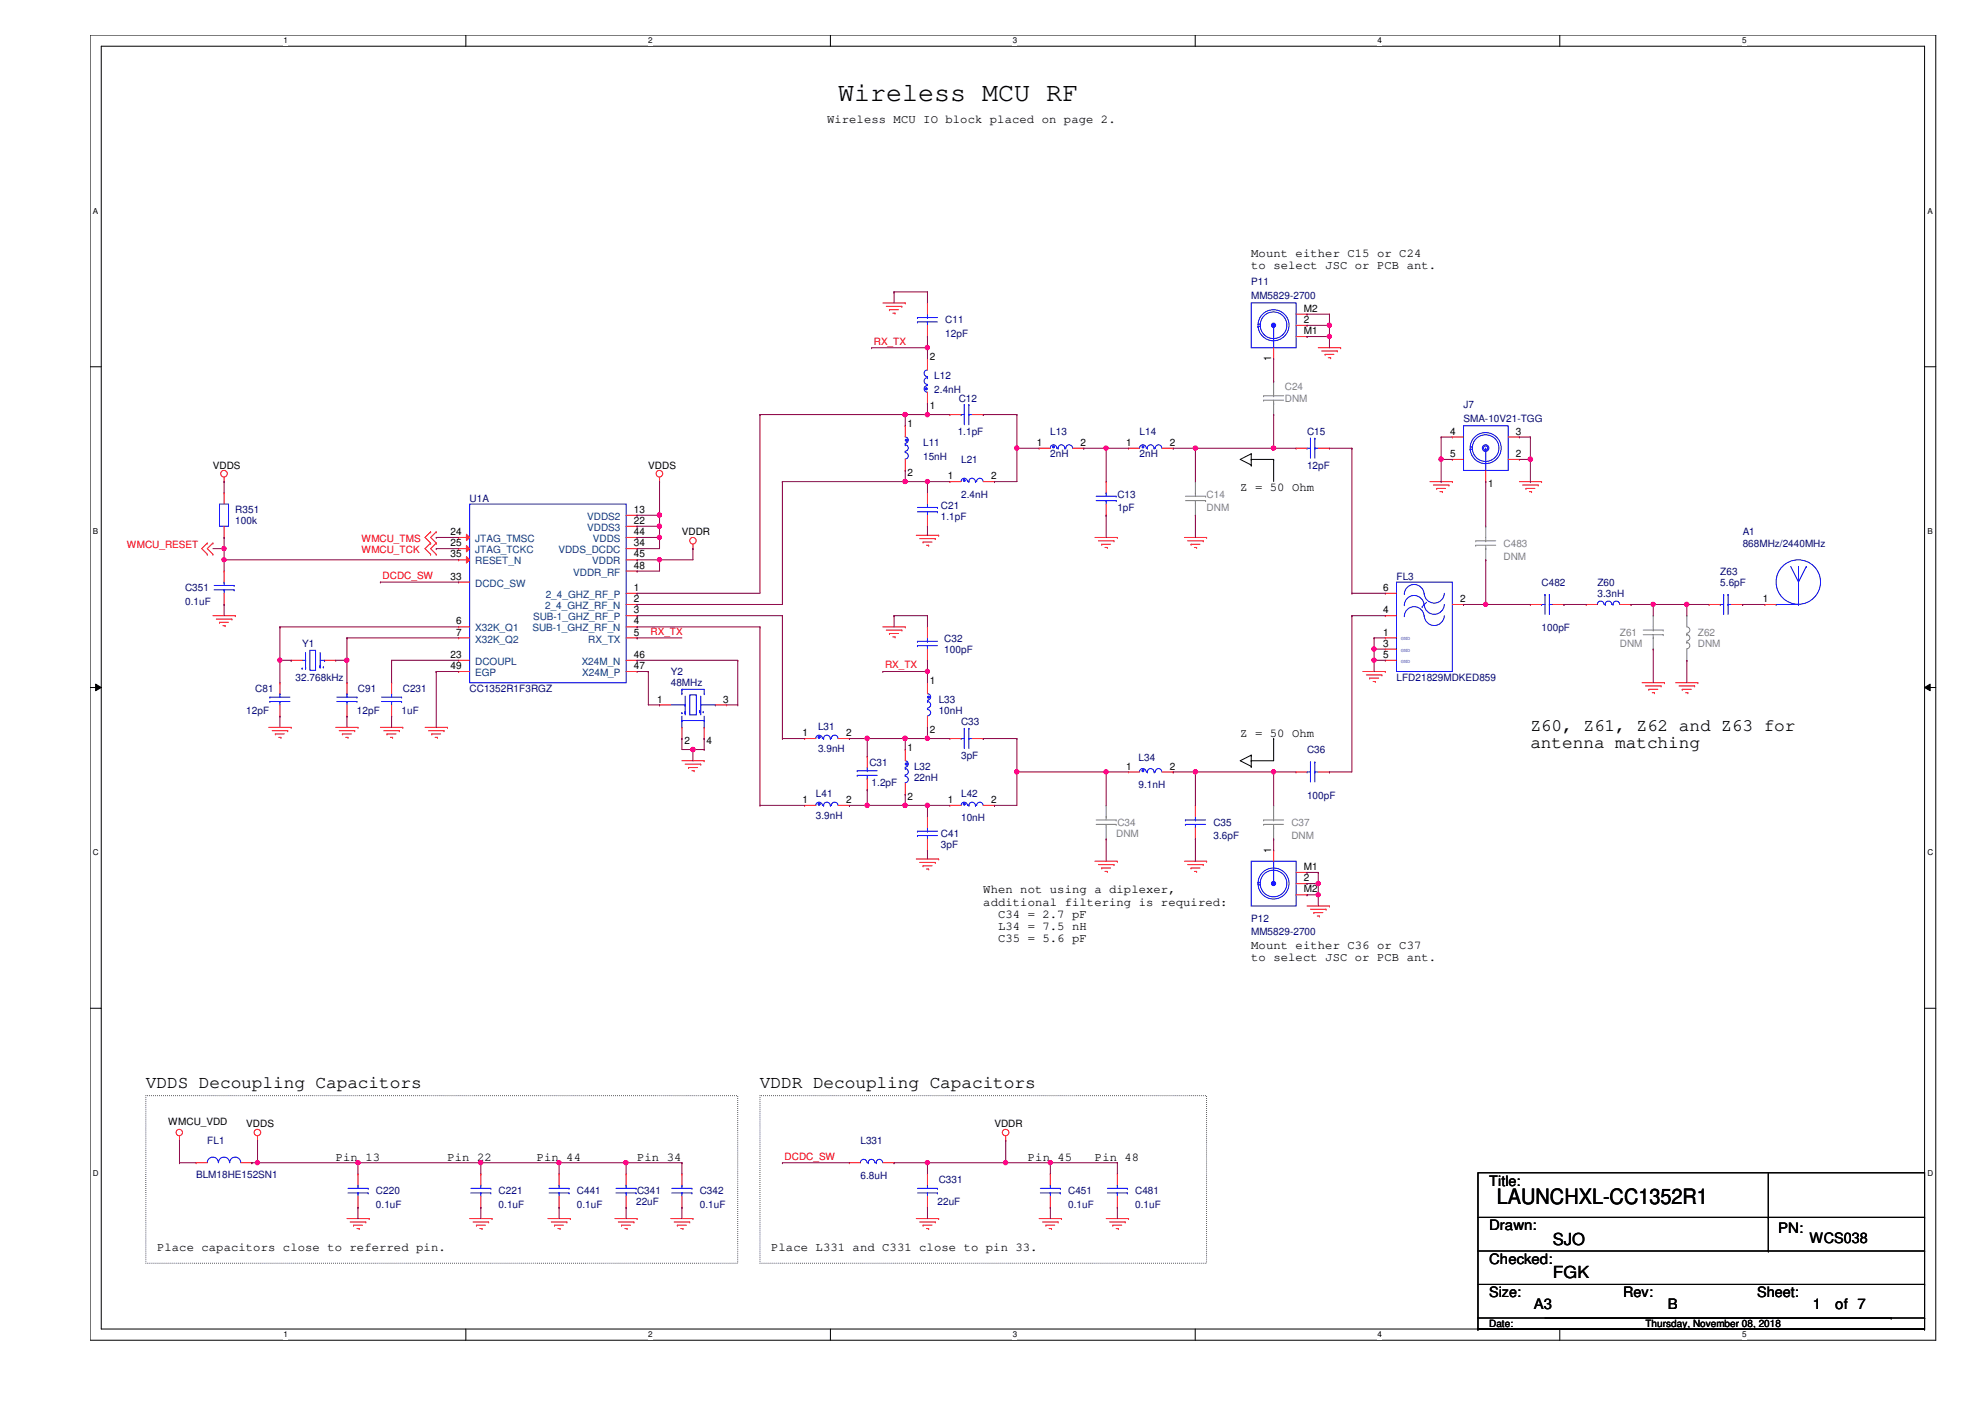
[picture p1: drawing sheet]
<svg xmlns="http://www.w3.org/2000/svg" width="420mm" height="297mm" viewBox="0 0 420 297" stroke-linecap="round" stroke-linejoin="round" font-family="sans-serif">
<defs><g id="words">
<text font-size="5.6" x="177.3" y="21.4">Wireless MCU RF</text>
<text font-size="4.5" x="316.7" y="254.8">LAUNCHXL-CC1352R1</text>
<g font-size="3.8">
<text x="323.8" y="154.6">Z60, Z61, Z62 and Z63 for</text>
<text x="323.8" y="158.3">antenna matching</text>
<text x="30.9" y="230.2">VDDS Decoupling Capacitors</text>
<text x="160.8" y="230.2">VDDR Decoupling Capacitors</text>
</g>
<g font-size="3.5">
<text x="328.5" y="263.3">SJO</text>
<text x="328.5" y="270.4">FGK</text>
</g>
<g font-size="3">
<text x="315" y="250.9">Title:</text>
<text x="315" y="260.3">Drawn:</text>
<text x="376.2" y="260.8">PN:</text>
<text x="382.8" y="262.9">WCS038</text>
<text x="315" y="267.4">Checked:</text>
<text x="315" y="274.5">Size:</text>
<text x="343.4" y="274.5">Rev:</text>
<text x="371.7" y="274.5">Sheet:</text>
<text x="324.5" y="276.9">A3</text>
<text x="352.8" y="276.9">B</text>
<text x="383.5" y="276.9">1</text>
<text x="388.3" y="276.9">of 7</text>
</g>
<g font-size="2.6">
<text x="175" y="26">Wireless MCU IO block placed on page 2.</text>
<text x="264.7" y="54.4">Mount either C15 or C24</text>
<text x="264.7" y="56.9">to select JSC or PCB ant.</text>
<text x="262.4" y="104">Z = 50 Ohm</text>
<text x="262.4" y="156">Z = 50 Ohm</text>
<text x="208" y="189">When not using a diplexer,</text>
<text x="208" y="191.6">additional filtering is required:</text>
<text x="211.2" y="194.2">C34 = 2.7 pF</text>
<text x="211.2" y="196.8">L34 = 7.5 nH</text>
<text x="211.2" y="199.3">C35 = 5.6 pF</text>
<text x="264.7" y="200.8">Mount either C36 or C37</text>
<text x="264.7" y="203.4">to select JSC or PCB ant.</text>
<text x="71" y="245.7">Pin 13</text>
<text x="94.7" y="245.7">Pin 22</text>
<text x="113.5" y="245.7">Pin 44</text>
<text x="134.8" y="245.7">Pin 34</text>
<text x="217.5" y="245.7">Pin 45</text>
<text x="231.6" y="245.7">Pin 48</text>
<text x="33.2" y="264.6">Place capacitors close to referred pin.</text>
<text x="163.2" y="264.6">Place L331 and C331 close to pin 33.</text>
</g>
<g font-size="2.1" fill="#000080">
<text x="264.7" y="60.4">P11</text>
<text x="264.7" y="63.2">MM5829-2700</text>
<text x="200" y="68.4">C11</text>
<text x="200" y="71.2">12pF</text>
<text x="197.7" y="80.2">L12</text>
<text x="197.7" y="83.1">2.4nH</text>
<text x="202.8" y="85">C12</text>
<text x="309.6" y="86.4">J7</text>
<text x="309.6" y="89.2">SMA-10V21-TGG</text>
<text x="195.3" y="94.4">L11</text>
<text x="202.6" y="92">1.1pF</text>
<text x="222.2" y="92">L13</text>
<text x="241.1" y="92">L14</text>
<text x="276.5" y="92">C15</text>
<text x="195.3" y="97.2">15nH</text>
<text x="203.3" y="98">L21</text>
<text x="222.2" y="96.8">2nH</text>
<text x="241.1" y="96.8">2nH</text>
<text x="276.5" y="99.1">12pF</text>
<text x="99.4" y="106.2">U1A</text>
<text x="199.1" y="107.6">C21</text>
<text x="203.3" y="105.3">2.4nH</text>
<text x="236.4" y="105.3">C13</text>
<text x="49.8" y="108.6">R351</text>
<text x="49.8" y="111">100k</text>
<text x="199.1" y="110">1.1pF</text>
<text x="236.4" y="108.1">1pF</text>
<text x="368.7" y="113.3">A1</text>
<text x="368.7" y="115.7">868MHz/2440MHz</text>
<text x="39.2" y="125.1">C351</text>
<text x="295.4" y="122.8">FL3</text>
<text x="326.1" y="124">C482</text>
<text x="337.9" y="124">Z60</text>
<text x="363.9" y="121.6">Z63</text>
<text x="363.9" y="124">5.6pF</text>
<text x="39.2" y="127.9">0.1uF</text>
<text x="337.9" y="126.3">3.3nH</text>
<text x="63.9" y="136.9">Y1</text>
<text x="199.8" y="135.8">C32</text>
<text x="326.1" y="133.6">100pF</text>
<text x="141.9" y="142.8">Y2</text>
<text x="199.8" y="138.1">100pF</text>
<text x="54" y="146.4">C81</text>
<text x="62.5" y="144">32.768kHz</text>
<text x="75.7" y="146.4">C91</text>
<text x="85.2" y="146.4">C231</text>
<text x="99.4" y="146.4">CC1352R1F3RGZ</text>
<text x="141.9" y="145.2">48MHz</text>
<text x="198.6" y="148.7">L33</text>
<text x="295.4" y="144">LFD21829MDKED859</text>
<text x="52.1" y="151.1">12pF</text>
<text x="75.5" y="151.1">12pF</text>
<text x="85" y="151.1">1uF</text>
<text x="173.1" y="154.4">L31</text>
<text x="198.6" y="151.1">10nH</text>
<text x="203.3" y="153.5">C33</text>
<text x="173.1" y="159.1">3.9nH</text>
<text x="183.9" y="162">C31</text>
<text x="203.3" y="160.5">3pF</text>
<text x="240.9" y="161">L34</text>
<text x="276.5" y="159.4">C36</text>
<text x="184.4" y="166.2">1.2pF</text>
<text x="193.4" y="162.9">L32</text>
<text x="193.4" y="165.3">22nH</text>
<text x="240.9" y="166.7">9.1nH</text>
<text x="172.6" y="168.6">L41</text>
<text x="172.6" y="173.3">3.9nH</text>
<text x="203.3" y="168.6">L42</text>
<text x="203.3" y="173.8">10nH</text>
<text x="276.5" y="169">100pF</text>
<text x="199.1" y="177.1">C41</text>
<text x="199.1" y="179.5">3pF</text>
<text x="256.7" y="174.7">C35</text>
<text x="256.7" y="177.5">3.6pF</text>
<text x="264.7" y="195">P12</text>
<text x="264.7" y="197.9">MM5829-2700</text>
<text x="43.9" y="242.1">FL1</text>
<text x="182" y="242.1">L331</text>
<text x="41.5" y="249.1">BLM18HE152SN1</text>
<text x="182" y="249.3">6.8uH</text>
<text x="198.6" y="250.3">C331</text>
<text x="79.5" y="252.7">C220</text>
<text x="79.5" y="255.5">0.1uF</text>
<text x="105.5" y="252.7">C221</text>
<text x="105.5" y="255.5">0.1uF</text>
<text x="122" y="252.7">C441</text>
<text x="122" y="255.5">0.1uF</text>
<text x="134.6" y="255">22uF</text>
<text x="134.8" y="252.7">C341</text>
<text x="148" y="252.7">C342</text>
<text x="148" y="255.5">0.1uF</text>
<text x="198.3" y="255">22uF</text>
<text x="226" y="252.7">C451</text>
<text x="226" y="255.5">0.1uF</text>
<text x="240.2" y="252.7">C481</text>
<text x="240.2" y="255.5">0.1uF</text>
</g>
<g font-size="2.1">
<text x="275.8" y="66">M2</text>
<text x="275.8" y="68.3">2</text>
<text x="275.8" y="70.7">M1</text>
<text x="196.7" y="76.2">2</text>
<text x="268.9" y="76.4" transform="rotate(-90 268.9 76.4)">1</text>
<text x="196.7" y="86.6">1</text>
<text x="192" y="90.3">1</text>
<text x="219.4" y="94.3">1</text>
<text x="228.6" y="94.3">2</text>
<text x="238.3" y="94.3">1</text>
<text x="247.5" y="94.3">2</text>
<text x="306.8" y="91.9">4</text>
<text x="320.7" y="91.9">3</text>
<text x="45" y="99.1">VDDS</text>
<text x="137.2" y="99.1">VDDS</text>
<text x="192" y="100.8">2</text>
<text x="200.5" y="101.4">1</text>
<text x="209.7" y="101.4">2</text>
<text x="306.8" y="96.7">5</text>
<text x="320.7" y="96.7">2</text>
<text x="314.8" y="103.1">1</text>
<text x="95.3" y="113.2">24</text>
<text x="134.1" y="108.5">13</text>
<text x="134.1" y="110.8">22</text>
<text x="134.1" y="113.2">44</text>
<text x="144.3" y="113.3">VDDR</text>
<text x="95.3" y="115.6">25</text>
<text x="95.3" y="117.9">35</text>
<text x="134.1" y="115.6">34</text>
<text x="134.1" y="117.9">45</text>
<text x="95.3" y="122.6">33</text>
<text x="134.1" y="120.3">48</text>
<text x="134.1" y="125">1</text>
<text x="292.6" y="125">6</text>
<text x="134.1" y="127.4">2</text>
<text x="134.1" y="129.8">3</text>
<text x="292.6" y="129.8">4</text>
<text x="308.9" y="127.4">2</text>
<text x="372.9" y="127.4">1</text>
<text x="96.5" y="132.1">6</text>
<text x="96.5" y="134.5">7</text>
<text x="134.1" y="134.5">5</text>
<text x="134.1" y="132.1">4</text>
<text x="292.6" y="134.5">1</text>
<text x="292.6" y="136.8">3</text>
<text x="95.3" y="139.2">23</text>
<text x="95.3" y="141.6">49</text>
<text x="134.1" y="139.2">46</text>
<text x="134.1" y="141.6">47</text>
<text x="292.6" y="139.2">5</text>
<text x="139.1" y="148.6">1</text>
<text x="153" y="148.6">3</text>
<text x="196.7" y="144.7">1</text>
<text x="169.8" y="155.7">1</text>
<text x="179" y="155.7">2</text>
<text x="196.7" y="155.1">2</text>
<text x="144.8" y="157.5">2</text>
<text x="149.5" y="157.5">4</text>
<text x="192" y="158.8">1</text>
<text x="238.3" y="162.8">1</text>
<text x="247.5" y="162.8">2</text>
<text x="169.8" y="169.9">1</text>
<text x="179" y="169.9">2</text>
<text x="192" y="169.3">2</text>
<text x="200.5" y="169.9">1</text>
<text x="209.7" y="169.9">2</text>
<text x="268.9" y="180.6" transform="rotate(-90 268.9 180.6)">1</text>
<text x="275.8" y="184.1">M1</text>
<text x="275.8" y="186.4">2</text>
<text x="275.8" y="188.8">M2</text>
<text x="35.6" y="238">WMCU_VDD</text>
<text x="52.1" y="238.5">VDDS</text>
<text x="210.4" y="238.5">VDDR</text>
<text x="315" y="280.8">Date:</text>
<text x="348.1" y="280.8">Thursday, November 08, 2018</text>
</g>
<g font-size="2.1" fill="#f00">
<text x="184.9" y="72.9">RX_TX</text>
<text x="26.8" y="115.9">WMCU_RESET</text>
<text x="76.5" y="114.7">WMCU_TMS</text>
<text x="76.5" y="117.1">WMCU_TCK</text>
<text x="80.9" y="122.5">DCDC_SW</text>
<text x="137.6" y="134.3">RX_TX</text>
<text x="187.2" y="141.4">RX_TX</text>
<text x="166" y="245.3">DCDC_SW</text>
</g>
<g font-size="2.1" fill="#808080">
<text x="271.8" y="82.6">C24</text>
<text x="271.8" y="85">DNM</text>
<text x="255.3" y="105.3">C14</text>
<text x="255.3" y="108.1">DNM</text>
<text x="318.1" y="115.7">C483</text>
<text x="318.1" y="118.5">DNM</text>
<text x="342.7" y="134.6">Z61</text>
<text x="342.7" y="136.9">DNM</text>
<text x="359.2" y="134.6">Z62</text>
<text x="359.2" y="136.9">DNM</text>
<text x="236.1" y="177.1">DNM</text>
<text x="236.4" y="174.7">C34</text>
<text x="273.2" y="174.7">C37</text>
<text x="273.2" y="177.5">DNM</text>
</g>
<g font-size="2.1" fill="#004080">
<text x="124.2" y="110">VDDS2</text>
<text x="124.2" y="112.3">VDDS3</text>
<text x="100.5" y="114.7">JTAG_TMSC</text>
<text x="100.5" y="117.1">JTAG_TCKC</text>
<text x="100.5" y="119.4">RESET_N</text>
<text x="118.2" y="117.1">VDDS_DCDC</text>
<text x="125.3" y="119.4">VDDR</text>
<text x="125.4" y="114.7">VDDS</text>
<text x="100.5" y="124.1">DCDC_SW</text>
<text x="121.3" y="121.8">VDDR_RF</text>
<text x="112.8" y="131.2">SUB-1_GHZ_RF_P</text>
<text x="115.3" y="128.9">2_4_GHZ_RF_N</text>
<text x="115.4" y="126.5">2_4_GHZ_RF_P</text>
<text x="100.5" y="133.6">X32K_Q1</text>
<text x="100.5" y="135.9">X32K_Q2</text>
<text x="112.6" y="133.6">SUB-1_GHZ_RF_N</text>
<text x="124.5" y="135.9">RX_TX</text>
<text x="100.5" y="140.7">DCOUPL</text>
<text x="100.5" y="143">EGP</text>
<text x="123.1" y="140.7">X24M_N</text>
<text x="123.2" y="143">X24M_P</text>
</g>
<g font-size="1.7">
<text x="60" y="9.2">1</text>
<text x="137.1" y="9.2">2</text>
<text x="214.2" y="9.2">3</text>
<text x="291.4" y="9.2">4</text>
<text x="368.6" y="9.2">5</text>
<text x="19.6" y="45.2">A</text>
<text x="407.8" y="45.2">A</text>
<text x="19.6" y="113">B</text>
<text x="407.8" y="113">B</text>
<text x="19.6" y="180.9">C</text>
<text x="407.8" y="180.9">C</text>
<text x="19.6" y="248.8">D</text>
<text x="407.8" y="248.8">D</text>
<text x="60" y="283">1</text>
<text x="137.1" y="283">2</text>
<text x="214.2" y="283">3</text>
<text x="291.4" y="283">4</text>
<text x="368.6" y="283">5</text>
</g>
<g font-size="1.1" fill="#00f">
<text x="296.4" y="135.5">GND</text>
<text x="296.4" y="137.8">GND</text>
<text x="296.4" y="140.2">GND</text>
</g>
</g></defs>
<path d="M19.1 7.4h390.4v276.1h-390.4zM21.4 9.8h385.8v271.4h-385.8z" fill="none" stroke="#000" stroke-width=".21"/>
<g fill="#fff">
<path d="M60 7.7h.9v1.9h-.9z"/>
<path d="M60 281.4h.9v1.9h-.9z"/>
</g>
<path d="M98.6 7.4v2.4M98.6 281.2v2.3" fill="none" stroke="#000" stroke-width=".21"/>
<g fill="#fff">
<path d="M137.1 7.7h.9v1.9h-.9z"/>
<path d="M137.1 281.4h.9v1.9h-.9z"/>
</g>
<path d="M175.7 7.4v2.4M175.7 281.2v2.3" fill="none" stroke="#000" stroke-width=".21"/>
<g fill="#fff">
<path d="M214.2 7.7h1v1.9h-1z"/>
<path d="M214.2 281.4h1v1.9h-1z"/>
</g>
<path d="M252.9 7.4v2.4M252.9 281.2v2.3" fill="none" stroke="#000" stroke-width=".21"/>
<g fill="#fff">
<path d="M291.4 7.7h1v1.9h-1z"/>
<path d="M291.4 281.4h1v1.9h-1z"/>
</g>
<path d="M330 7.4v2.4M330 281.2v2.3" fill="none" stroke="#000" stroke-width=".21"/>
<g fill="#fff">
<path d="M368.6 7.7h.9v1.9h-.9z"/>
<path d="M368.6 281.4h.9v1.9h-.9z"/>
<path d="M19.6 43.7h1.2v1.9h-1.2z"/>
<path d="M407.8 43.7h1.1v1.9h-1.1z"/>
<path d="M19.6 111.5h1.2v1.9h-1.2z"/>
<path d="M407.8 111.5h1.1v1.9h-1.1z"/>
</g>
<path d="M19.1 77.6h2.3M407.2 77.6h2.3" fill="none" stroke="#000" stroke-width=".21"/>
<g fill="#fff">
<path d="M19.6 179.4h1.3v1.9h-1.3z"/>
<path d="M407.8 179.4h1.2v1.9h-1.2z"/>
</g>
<path d="M19.1 145.5h2.3M20.2 144.7l1.2 .8-1.2 .6zM407.2 145.5l1.1-.8v1.4zM407.2 145.5h2.3" fill="none" stroke="#000" stroke-width=".21"/>
<path d="M20.2 144.7l1.2 .8-1.2 .6zM407.2 145.5l1.1-.8v1.4z" fill="#000"/>
<g fill="#fff">
<path d="M19.6 247.2h1.3v1.9h-1.3z"/>
<path d="M407.8 247.2h1.2v1.9h-1.2z"/>
</g>
<g fill="none" stroke="#000" stroke-width=".21">
<path d="M264.7 98.4h.1M264.7 96h.1M264.7 97.2h.1M264.7 96v2.4M264.7 96l-2.3 1.2 2.3 1.2M264.7 97.2h4.8M269.5 97.2h.1M269.5 97.2v4.7M264.7 159.8h.1M264.7 159.8l-2.3 1.2 2.3 1.1M264.7 159.8v2.3M269.5 156.3h.1"/>
<path d="M269.5 156.3v4.7h-4.8M264.7 162.1h.1M264.7 161h.1M19.1 213.3h2.3M407.2 213.3h2.3M312.7 248.1h94.5v30.7h-94.5zM312.7 257.6h94.5M374.1 257.6h.1M374.1 248.1v16.6M407.2 257.6h.1M312.7 264.7h94.5M312.7 271.7h94.5"/>
<path d="M312.7 278.8v2.4M326.9 278.8h73.2M374.1 264.7h.1M400.1 278.8h.1M407.2 264.7h.1M407.2 271.7h.1M407.2 278.8h.1M407.2 278.8v2.4M312.7 281.2h.1M312.7 281.2h94.5M407.2 281.2h.1"/>
</g>
<path d="M30.9 231.8h125.2v35.4h-125.2zM160.8 231.8h94.5v35.4h-94.5z" fill="none" stroke="#000" stroke-width=".21" stroke-dasharray="0 .4"/>
<g fill="none" stroke="#f00" stroke-width=".21">
<path d="M186.8 64.1h4.7M187.5 64.8h3.3M188.2 65.5h.1M188.2 65.5h1.9M188.9 66.3h.5M189.4 66.3h.1M190.8 64.8h.1M191.5 64.1h.1M278.9 73.6h4.7M279.6 74.3h3.3M280.3 75h.1M280.3 75h1.9"/>
<path d="M281 75.7h.5M281.5 75.7h.1M282.9 74.3h.1M283.6 73.6h.1M43.9 114.9h.1M43.9 117.3h.1M43.9 114.9l-1.2 1.2 1.2 1.2M45 114.9h.1M45 117.3h.1M45 114.9l-1.1 1.2 1.1 1.2M47.4 101.9h.1M47.4 101v.9"/>
<path d="M91.1 112.5h.1M91.1 114.9h.1M91.1 117.3h.1M91.1 112.5l-1.2 1.2 1.2 1.2M91.1 114.9l-1.2 1.2 1.2 1.2M92.3 112.5h.1M92.3 114.9h.1M92.3 117.3h.1M92.3 112.5l-1.2 1.2 1.2 1.2M92.3 114.9l-1.2 1.2 1.2 1.2M139.5 101.9h.1M139.5 101v.9"/>
<path d="M146.6 116.1h.1M146.6 115.1v1M193.8 113.2h4.8M194.6 114h3.3M195.3 114.7h.1M195.3 114.7h1.9M196 115.4h.5M196.5 115.4h.1M197.9 114h.1M198.6 113.2h.1M231.6 113.7h4.8M232.4 114.4h3.3"/>
<path d="M233.1 115.1h.1M233.1 115.1h1.9M233.8 115.8h.5M234.3 115.8h.1M235.7 114.4h.1M236.4 113.7h.1M250.6 113.7h4.7M251.2 114.4h3.4M252 115.1h.1M252 115.1h1.9M252.7 115.8h.5M253.2 115.8h.1"/>
<path d="M254.6 114.4h.1M255.3 113.7h.1M302.5 101.9h4.8M303.2 102.6h3.3M304 103.3h.1M304 103.3h1.8M304.6 104h.5M305.1 104h.1M306.5 102.6h.1M307.3 101.9h.1M321.4 101.9h4.7M322.1 102.6h3.3"/>
<path d="M322.8 103.3h.1M322.8 103.3h1.9M323.6 104h.4M324 104h.1M325.4 102.6h.1M326.1 101.9h.1M45 130.3h4.8M45.8 131h3.3M46.4 131.7h.1M46.4 131.7h1.9M47.2 132.4h.4M47.6 132.4h.1"/>
<path d="M49.1 131h.1M49.8 130.3h.1M61.6 139.7h.1M61.6 139.7h2.3M68.7 139.7h2.3M71 139.7h.1M186.8 132.6h4.7M187.5 133.3h3.3M188.2 134h.1M188.2 134h1.9M188.9 134.7h.5M189.4 134.7h.1"/>
<path d="M190.8 133.3h.1M191.5 132.6h.1M323.8 127.9h.1M323.8 127.9h2.3M328.5 127.9h2.4M330.9 127.9h.1M56.9 153.9h4.7M57.6 154.6h3.3M58.3 155.3h.1M58.3 155.3h1.9M59 156h.4M59.4 156h.1"/>
<path d="M60.9 154.6h.1M61.6 153.9h.1M71 153.9h4.7M71.8 154.6h3.3M72.4 155.3h.1M72.4 155.3h1.9M73.2 156h.4M73.6 156h.1M75.1 154.6h.1M75.7 153.9h.1M80.5 153.9h4.7M81.2 154.6h3.3"/>
<path d="M81.9 155.3h.1M81.9 155.3h1.9M82.6 156h.5M83.1 156h.1M84.5 154.6h.1M85.2 153.9h.1M89.9 153.9h4.8M90.6 154.6h3.3M91.4 155.3h.1M91.4 155.3h1.8M92 156h.5M92.5 156h.1"/>
<path d="M93.9 154.6h.1M94.7 153.9h.1M288.3 142.1h4.8M289.1 142.8h3.3M289.8 143.5h.1M289.8 143.5h1.9M290.5 144.2h.5M291 144.2h.1M292.4 142.8h.1M293.1 142.1h.1M347.4 144.4h4.7M348.1 145.1h3.3"/>
<path d="M348.8 145.8h.1M348.8 145.8h1.9M349.5 146.6h.5M350 146.6h.1M351.4 145.1h.1M352.1 144.4h.1M354.5 144.4h4.7M355.2 145.1h3.3M355.9 145.8h.1M355.9 145.8h1.9M356.6 146.6h.5M357.1 146.6h.1"/>
<path d="M358.5 145.1h.1M359.2 144.4h.1M144.3 161h4.7M144.9 161.7h3.4M145.7 162.4h.1M145.7 162.4h1.9M146.4 163.1h.5M146.9 163.1h.1M148.3 161.7h.1M149 161h.1M193.8 181.7h4.8M194.6 182.5h3.3"/>
<path d="M195.3 183.2h.1M195.3 183.2h1.9M196 183.9h.5M196.5 183.9h.1M197.9 182.5h.1M198.6 181.7h.1M231.6 182.2h4.8M232.4 182.9h3.3M233.1 183.6h.1M233.1 183.6h1.9M233.8 184.4h.5M234.3 184.4h.1"/>
<path d="M235.7 182.9h.1M236.4 182.2h.1M250.6 182.2h4.7M251.2 182.9h3.4M252 183.6h.1M252 183.6h1.9M252.7 184.4h.5M253.2 184.4h.1M254.6 182.9h.1M255.3 182.2h.1M276.5 191.7h4.8M277.2 192.4h3.3"/>
<path d="M278 193.1h.1M278 193.1h1.9M278.7 193.8h.4M279.1 193.8h.1M280.5 192.4h.1M281.3 191.7h.1M38 241.3h.1M38 240.3v1M54.5 241.3h.1M54.5 240.3v1M73.4 257.8h4.7M74.1 258.5h3.3"/>
<path d="M74.8 259.2h.1M74.8 259.2h1.9M75.5 259.9h.5M76 259.9h.1M77.4 258.5h.1M78.1 257.8h.1M99.4 257.8h4.7M100.1 258.5h3.3M100.8 259.2h.1M100.8 259.2h1.9M101.5 259.9h.5M101.7 248.4h.1"/>
<path d="M101.7 255.4h.1M101.7 248.4v2.3M101.7 253.1v2.3M102 259.9h.1M103.4 258.5h.1M104.1 257.8h.1M115.9 257.8h4.8M116.6 258.5h3.3M117.3 259.2h.1M117.3 259.2h1.9M118 259.9h.5M118.3 248.4h.1"/>
<path d="M118.3 255.4h.1M118.3 248.4v2.3M118.3 253.1v2.3M118.5 259.9h.1M119.9 258.5h.1M120.7 257.8h.1M130.1 257.8h4.7M130.8 258.5h3.3M131.5 259.2h.1M131.5 259.2h1.9M132.2 259.9h.5M132.5 248.4h.1"/>
<path d="M132.5 255.4h.1M132.5 248.4v2.3M132.5 253.1v2.3M132.7 259.9h.1M134.1 258.5h.1M134.8 257.8h.1M141.9 257.8h4.7M142.6 258.5h3.3M143.3 259.2h.1M143.3 259.2h1.9M144 259.9h.5M144.3 248.4h.1"/>
<path d="M144.3 255.4h.1M144.3 248.4v2.3M144.3 253.1v2.3M144.5 259.9h.1M145.9 258.5h.1M146.6 257.8h.1M193.8 257.8h4.8M194.6 258.5h3.3M195.3 259.2h.1M195.3 259.2h1.9M196 259.9h.5M196.5 259.9h.1"/>
<path d="M197.9 258.5h.1M198.6 257.8h.1M212.8 241.3h.1M212.8 240.3v1M219.8 257.8h4.8M220.6 258.5h3.3M221.3 259.2h.1M221.3 259.2h1.8M222 259.9h.5M222.2 248.4h.1M222.2 255.4h.1M222.2 248.4v2.3"/>
<path d="M222.2 253.1v2.3M222.5 259.9h.1M223.9 258.5h.1M224.6 257.8h.1M234 257.8h4.8M234.7 258.5h3.3M235.4 259.2h.1M235.4 259.2h1.9M236.1 259.9h.5M236.4 248.4h.1M236.4 255.4h.1M236.4 248.4v2.3"/>
<path d="M236.4 253.1v2.3M236.6 259.9h.1M238 258.5h.1M238.8 257.8h.1"/>
<circle cx="47.4" cy="100.2" r=".7"/>
<circle cx="139.5" cy="100.2" r=".7"/>
<circle cx="146.6" cy="114.4" r=".68"/>
<circle cx="37.9" cy="239.6" r=".68"/>
<circle cx="54.5" cy="239.6" r=".69"/>
<circle cx="212.8" cy="239.6" r=".69"/>
</g>
<g fill="none" stroke="#00f" stroke-width=".21">
<path d="M63.9 139.7h.7M64.6 139.7h.1M64.6 138v3.4M65.6 137.6h1.2v4.2h-1.2zM67.7 139.7h1M67.7 138v3.1M68.7 139.7h.1M326.1 127.9h.1M326.1 127.9h.8M326.9 125.8h.1M326.9 125.8v4.2M327.8 125.8h.1"/>
<path d="M327.8 127.9h.1M327.8 125.8v4.2M327.8 127.9h.7M63.9 141.4h.1M64.6 141.1h.1M64.6 141.4h.1M67.7 141.1h.1M67.7 140.9h.1M68.4 141.1h.1M264.7 182.2h9.5v9.5h-9.5zM266.1 186.7h.1M266.1 186.7h.5"/>
<path d="M266.1 187.2h.5M266.6 187.2h.1M269.5 186.9h.1M269.5 182.2v4.7M99.6 252.4h4.2M99.6 251.4h4.2M101.7 252.4h.1M101.7 250.7h.1M101.7 250.7v.7M101.7 252.4v.7M103.8 252.4h.1M103.8 251.4h.1"/>
<path d="M116.2 252.4h4.2M116.2 251.4h4.2M118.3 252.4h.1M118.3 250.7h.1M118.3 250.7v.7M118.3 252.4v.7M120.4 252.4h.1M120.4 251.4h.1M130.3 252.4h4.3M130.3 251.4h4.3M132.5 252.4h.1M132.5 250.7h.1"/>
<path d="M132.5 250.7v.7M132.5 252.4v.7M134.6 252.4h.1M134.6 251.4h.1M142.1 252.4h4.3M142.1 251.4h4.3M144.3 252.4h.1M144.3 250.7h.1M144.3 250.7v.7M144.3 252.4v.7M146.4 252.4h.1M146.4 251.4h.1"/>
<path d="M220.1 252.4h4.2M220.1 251.4h4.2M222.2 252.4h.1M222.2 250.7h.1M222.2 250.7v.7M222.2 252.4v.7M224.3 252.4h.1M224.3 251.4h.1M234.3 252.4h4.2M234.3 251.4h4.2M236.4 252.4h.1M236.4 250.7h.1"/>
<path d="M236.4 250.7v.7M236.4 252.4v.7M238.5 252.4h.1M238.5 251.4h.1"/>
<circle cx="269.4" cy="186.9" r="2.82"/>
<circle cx="269.4" cy="186.9" r="3.3"/>
</g>
<path d="M356.9 135.9a.68 .68 0 0 1 .6 .7 .68 .68 0 0 1-.7 .7M356.9 134.3a.68 .68 0 0 1 .6 .7 .68 .68 0 0 1-.7 .6M356.9 130.3v2.3a.68 .68 0 0 1 .6 .7 .68 .68 0 0 1-.7 .7M356.9 134.3h.1M356.9 135.9h.1M356.9 130.3h.1M356.9 139.7h.1M356.9 134v.3M356.9 135.7v.2M356.9 137.3v2.4" fill="none" stroke="#808080" stroke-width=".21"/>
<circle cx="269.4" cy="186.9" r=".45" fill="#00f"/>
<g fill="none" stroke="#00f" stroke-width=".21">
<path d="M264.7 64.1h9.5v9.5h-9.5zM266.1 69.1h.1M266.1 69.1h.5M266.1 68.6h.5M266.6 68.6h.1M269.5 68.8h.1M269.5 68.8v4.8M46.4 106.6h1.9v4.7h-1.9zM378.8 119.8l1.7 3.3M380.5 119.8v8.1M382.1 119.8h.1M382.1 119.8l-1.6 3.3"/>
<path d="M375.8 127.9h.1M375.8 127.9h4.7M380.5 127.9h.1M380.5 123.1h.1"/>
<circle cx="269.4" cy="68.8" r="2.82"/>
<circle cx="269.4" cy="68.8" r="3.3"/>
<circle cx="380.4" cy="123.1" r="4.7"/>
<circle cx="269.4" cy="186.9" r=".45"/>
</g>
<g fill="none" stroke="#f00" stroke-width=".21">
<path d="M47.4 113.7h.1M47.4 104.3h.1M47.4 104.3v2.3M47.4 111.3v2.4M373.4 127.9h.1M373.4 127.9h2.4M269.5 179.9h.1M269.5 179.9v2.3M274.2 186.9h2.3M274.2 184.6h2.3M274.2 189.3h2.3M276.5 186.9h.1"/>
<path d="M276.5 184.6h.1M276.5 189.3h.1"/>
</g>
<circle cx="269.4" cy="68.8" r=".45" fill="#00f"/>
<g fill="none" stroke="#00f" stroke-width=".21">
<path d="M196.2 78.3a.7 .7 0 0 0-.7 .7 .7 .7 0 0 0 .7 .7M196.2 79.9a.7 .7 0 0 0-.7 .7 .7 .7 0 0 0 .7 .7M196.2 79.9h.1M196.2 79.7v.2M196.2 81.4v.2a.7 .7 0 0 0-.7 .7 .7 .7 0 0 0 .7 .7M196.2 81.4h.1M203.3 87.7h.1M203.3 87.7h.7M204 85.6h.1M204 85.6v4.3M205 85.6h.1M205 87.7h.1"/>
<path d="M205 85.6v4.3M205 87.7h.7M194.1 135.7h.1M194.1 136.6h.1M194.1 135.7h4.2M194.1 136.6h4.2M196.2 135.7h.1M196.2 137.3h.1M196.2 135v.7M196.2 136.6v.7M57.1 148.4h.1M57.1 147.5h.1"/>
<path d="M57.1 148.4h4.2M57.1 147.5h4.2M59.2 148.4h.1M59.2 146.8h.1M59.2 146.8v.7M59.2 148.4v.7"/>
<circle cx="269.4" cy="68.8" r=".45"/>
</g>
<g fill="none" stroke="#f00" stroke-width=".21">
<path d="M269.5 75.9h.1M269.5 73.6v2.3M274.2 68.8h2.3M274.2 71.2h2.3M274.2 66.5h2.3M276.5 68.8h.1M276.5 71.2h.1M276.5 66.5h.1M201 87.7h.1M201 87.7h2.3M205.7 87.7h2.3M208 87.7h.1"/>
<path d="M196.2 139.7h.1M196.2 132.6h.1M196.2 132.6v2.4M196.2 137.3v2.4M59.2 144.4h.1M59.2 151.5h.1M59.2 144.4v2.4M59.2 149.1v2.4"/>
</g>
<path d="M195.8 82.1h.3v.3h-.3z" fill-rule="evenodd" fill="#00f"/>
<path d="M195.8 82.1h.3v.3h-.3zM172.6 170.4a.7 .7 0 0 1 .7-.7 .7 .7 0 0 1 .7 .7h.2M174.2 170.4a.7 .7 0 0 1 .7-.7 .7 .7 0 0 1 .7 .7M174.2 170.4h.1M175.7 170.4h.2a.7 .7 0 0 1 .7-.7 .7 .7 0 0 1 .7 .7M175.7 170.4h.1" fill="none" stroke="#00f" stroke-width=".21"/>
<path d="M196.2 75.9h.1M196.2 75.9v2.4M196.2 85.4h.1M196.2 83v2.4" fill="none" stroke="#f00" stroke-width=".21"/>
<path d="M173.1 170h.3v.3h-.3z" fill-rule="evenodd" fill="#00f"/>
<path d="M99.4 106.6h33.1v37.8h-33.1zM173.1 170h.3v.3h-.3z" fill="none" stroke="#00f" stroke-width=".21"/>
<path d="M170.2 170.4h.1M170.2 170.4h2.4M177.3 170.4h2.4M179.7 170.4h.1" fill="none" stroke="#f00" stroke-width=".21"/>
<path d="M98.7 113l.7 .7-.7 .7z" fill="#f00"/>
<path d="M97 113.7h.1M97 113.7h2.4M98.7 113l.7 .7-.7 .7z" fill="none" stroke="#f00" stroke-width=".21"/>
<path d="M98.7 115.4l.7 .7-.7 .7z" fill="#f00"/>
<path d="M97 116.1h.1M97 116.1h2.4M98.7 115.4l.7 .7-.7 .7z" fill="none" stroke="#f00" stroke-width=".21"/>
<path d="M98.7 117.8l.7 .6-.7 .7z" fill="#f00"/>
<g fill="none" stroke="#f00" stroke-width=".21">
<path d="M97 118.4h.1M97 118.4h2.4M98.7 117.8l.7 .6-.7 .7zM132.5 118.4h2.3M132.5 109h2.3M132.5 111.3h2.3M132.5 113.7h2.3M132.5 116.1h2.3M134.8 109h.1M134.8 111.3h.1M134.8 113.7h.1M134.8 116.1h.1"/>
<path d="M134.8 118.4h.1M196.2 104.3h.1M196.2 111.3h.1M196.2 104.3v2.3M196.2 109v2.3M97 123.1h.1M97 132.6h.1M97 135h.1M97 139.7h.1M97 123.1h2.4M97 132.6h2.4M97 135h2.4"/>
<path d="M97 139.7h2.4M132.5 132.6h2.3M132.5 135h2.3M132.5 139.7h2.3M132.5 120.8h2.3M132.5 125.5h2.3M132.5 127.9h2.3M132.5 130.3h2.3M134.8 120.8h.1M134.8 139.7h.1M134.8 135h.1M134.8 125.5h.1"/>
<path d="M134.8 127.9h.1M134.8 130.3h.1M134.8 132.6h.1M82.8 144.4h.1M82.8 151.5h.1M82.8 144.4v2.4M82.8 149.1v2.4M97 142.1h.1M97 142.1h2.4M132.5 142.1h2.3M134.8 142.1h.1M196.2 179.9h.1"/>
<path d="M196.2 172.8h.1M196.2 172.8v2.3M196.2 177.5v2.4M252.9 177.5h.1M252.9 170.4h.1M252.9 170.4v2.4M252.9 175.1v2.4"/>
</g>
<g fill="none" stroke="#00f" stroke-width=".21">
<path d="M194.1 108.3h4.2M194.1 107.4h4.2M196.2 108.3h.1M196.2 106.6h.1M196.2 106.6v.8M196.2 108.3v.7M198.3 108.3h.1M198.3 107.4h.1M80.7 148.4h4.3M80.7 147.5h4.3M82.8 148.4h.1M82.8 146.8h.1"/>
<path d="M82.8 146.8v.7M82.8 148.4v.7M85 148.4h.1M85 147.5h.1M173.9 156.2a.68 .68 0 0 0-.6-.7 .68 .68 0 0 0-.7 .7v.1M174 156.3h.2M174.2 156.3h.1M175.6 156.2a.68 .68 0 0 0-.7-.7 .68 .68 0 0 0-.7 .7v.1M175.7 156.3h.1M177.2 156.2a.68 .68 0 0 0-.6-.7 .68 .68 0 0 0-.7 .7l-.2 .1M194.1 175.9h.1M194.1 176.8h.1"/>
<path d="M194.1 175.9h4.2M194.1 176.8h4.2M196.2 175.9h.1M196.2 177.5h.1M196.2 175.1v.8M196.2 176.8v.7M250.8 173.5h.1M250.8 174.4h.1M250.8 173.5h4.3M250.8 174.4h4.3M252.9 173.5h.1M252.9 175.1h.1"/>
<path d="M252.9 172.8v.7M252.9 174.4v.7"/>
</g>
<path d="M173.1 155.8h.3v.3h-.3z" fill-rule="evenodd" fill="#00f"/>
<path d="M173.1 155.8h.3v.3h-.3zM196.2 149.9v.2a.68 .68 0 0 1 .7 .7 .68 .68 0 0 1-.7 .7M196.2 146.8a.7 .7 0 0 1 .7 .7 .7 .7 0 0 1-.7 .7M196.2 148.4a.7 .7 0 0 1 .7 .7 .7 .7 0 0 1-.7 .7M196.2 149.9h.1M196.2 148.4h.1M196.2 148.2v.2" fill="none" stroke="#00f" stroke-width=".21"/>
<path d="M170.2 156.3h.1M170.2 156.3h2.4M177.3 156.3h2.4M179.7 156.3h.1" fill="none" stroke="#f00" stroke-width=".21"/>
<g fill="none" stroke="#808080" stroke-width=".21">
<path d="M347.6 133.3h4.3M347.6 134.3h4.3M349.8 133.3h.1M349.8 135h.1M349.8 137.3h.1M349.8 130.3h.1M349.8 130.3v3M349.8 134.3v3M351.9 133.3h.1M351.9 134.3h.1M231.9 174.4h4.2M231.9 173.5h4.2"/>
<path d="M234 174.4h.1M234 172.8h.1M234 170.4h.1M234 177.5h.1M234 170.4v3.1M234 174.4v3.1M236.1 174.4h.1M236.1 173.5h.1"/>
</g>
<path d="M196.3 147.3h.3v.3h-.3z" fill-rule="evenodd" fill="#00f"/>
<path d="M196.3 147.3h.3v.3h-.3zM203.3 170.4a.68 .68 0 0 1 .7-.7 .68 .68 0 0 1 .7 .7M204.7 170.4h.3M205 170.4a.68 .68 0 0 1 .7-.7 .68 .68 0 0 1 .6 .7M205 170.4h.1M206.4 170.4h.2a.68 .68 0 0 1 .7-.7 .68 .68 0 0 1 .7 .7M206.4 170.4h.1" fill="none" stroke="#00f" stroke-width=".21"/>
<path d="M196.2 144.4h.1M196.2 153.9h.1M196.2 144.4v2.4M196.2 151.5v2.4" fill="none" stroke="#f00" stroke-width=".21"/>
<path d="M203.9 170h.2v.3h-.2z" fill-rule="evenodd" fill="#00f"/>
<g fill="none" stroke="#00f" stroke-width=".21">
<path d="M194.1 67.2h.1M194.1 68.1h.1M194.1 67.2h4.2M194.1 68.1h4.2M196.2 67.2h.1M196.2 68.8h.1M196.2 66.5v.7M196.2 68.1v.7M45.3 124.8h4.2M45.3 123.9h4.2M47.4 124.8h.1M47.4 123.1h.1"/>
<path d="M47.4 123.1v.8M47.4 124.8v.7M49.5 124.8h.1M49.5 123.9h.1M337.9 127.9a.7 .7 0 0 1 .7-.7 .7 .7 0 0 1 .7 .7M339.4 127.9h.2M339.6 127.9a.7 .7 0 0 1 .7-.7 .7 .7 0 0 1 .7 .7M339.6 127.9h.1M341 127.9h.2M341.2 127.9a.7 .7 0 0 1 .7-.7 .7 .7 0 0 1 .7 .7M341.2 127.9h.1M363.9 127.9h.1"/>
<path d="M363.9 127.9h.8M364.7 125.8h.1M364.7 125.8v4.2M365.6 125.8h.1M365.6 127.9h.1M365.6 127.9h.7M365.6 125.8v4.2M203.9 170h.2v.3h-.2zM241.1 163.3a.7 .7 0 0 1 .7-.7 .7 .7 0 0 1 .7 .7M242.5 163.3h.2M242.7 163.3a.7 .7 0 0 1 .7-.7 .7 .7 0 0 1 .7 .7M242.7 163.3h.1"/>
<path d="M244.2 163.3h.2a.68 .68 0 0 1 .7-.7 .68 .68 0 0 1 .7 .7M244.2 163.3h.1M276.5 163.3h.1M276.5 163.3h.7M277.2 161.2h.1M277.2 161.2v4.2M278.2 161.2h.1M278.2 163.3h.1M278.2 161.2v4.2M278.2 163.3h.7M194.1 252.4h4.2M194.1 251.4h4.2"/>
<path d="M196.2 252.4h.1M196.2 250.7h.1M196.2 250.7v.7M196.2 252.4v.7M198.3 252.4h.1M198.3 251.4h.1"/>
</g>
<g fill="none" stroke="#f00" stroke-width=".21">
<path d="M196.2 71.2h.1M196.2 64.1h.1M196.2 64.1v2.4M196.2 68.8v2.4M47.4 120.8h.1M47.4 127.9h.1M47.4 120.8v2.3M47.4 125.5v2.4M335.6 127.9h.1M335.6 127.9h2.3M342.7 127.9h2.4M345.1 127.9h.1"/>
<path d="M361.6 127.9h.1M361.6 127.9h2.3M366.3 127.9h2.4M368.7 127.9h.1M201 170.4h.1M201 170.4h2.3M208 170.4h2.4M210.4 170.4h.1M274.2 163.3h.1M274.2 163.3h2.3M278.9 163.3h2.4M281.3 163.3h.1"/>
<path d="M196.2 248.4h.1M196.2 255.4h.1M196.2 248.4v2.3M196.2 253.1v2.3"/>
</g>
<path d="M267.3 173.5h.1M267.3 174.4h.1M267.3 173.5h4.3M267.3 174.4h4.3M269.5 173.5h.1M269.5 175.1h.1M269.5 177.5h.1M269.5 170.4h.1M269.5 170.4v3.1M269.5 174.4v3.1" fill="none" stroke="#808080" stroke-width=".21"/>
<path d="M241.7 162.9h.2v.3h-.2z" fill-rule="evenodd" fill="#00f"/>
<g fill="none" stroke="#00f" stroke-width=".21">
<path d="M276.5 94.8h.1M276.5 94.8h.7M277.2 92.7h.1M277.2 92.7v4.2M278.2 92.7h.1M278.2 94.8h.1M278.2 92.7v4.2M278.2 94.8h.7M191.5 164v.3a.68 .68 0 0 1 .7 .7 .68 .68 0 0 1-.7 .6M191.5 161a.68 .68 0 0 1 .7 .6 .68 .68 0 0 1-.7 .7M191.5 162.6a.68 .68 0 0 1 .7 .7 .68 .68 0 0 1-.7 .7M191.5 164h.1"/>
<path d="M191.5 162.6h.1M191.5 162.4v.2M241.7 162.9h.2v.3h-.2zM182 246a.7 .7 0 0 1 .7-.7 .7 .7 0 0 1 .7 .7M183.5 246h.2M183.7 246a.7 .7 0 0 1 .7-.7 .7 .7 0 0 1 .7 .7M183.7 246h.1M185.1 246h.3M185.4 246a.68 .68 0 0 1 .7-.7 .68 .68 0 0 1 .6 .7M185.4 246h.1"/>
</g>
<path d="M274.2 94.8h.1M274.2 94.8h2.3M278.9 94.8h2.4M281.3 94.8h.1M238.8 163.3h.1M238.8 163.3h2.3M245.8 163.3h2.4M248.2 163.3h.1M179.7 246h.1M179.7 246h2.3M186.8 246h2.3M189.1 246h.1" fill="none" stroke="#f00" stroke-width=".21"/>
<path d="M250.8 105.9h4.3M250.8 105h4.3M252.9 105.9h.1M252.9 104.3h.1M252.9 101.9h.1M252.9 109h.1M252.9 101.9v3.1M252.9 105.9v3.1M255.1 105.9h.1M255.1 105h.1" fill="none" stroke="#808080" stroke-width=".21"/>
<path d="M191.6 161.5h.3v.3h-.3z" fill-rule="evenodd" fill="#00f"/>
<g fill="none" stroke="#00f" stroke-width=".21">
<path d="M241.1 94.8a.7 .7 0 0 1 .7-.7 .7 .7 0 0 1 .7 .7M242.5 94.8h.2M242.7 94.8a.7 .7 0 0 1 .7-.7 .7 .7 0 0 1 .7 .7M242.7 94.8h.1M244.2 94.8h.2a.68 .68 0 0 1 .7-.7 .68 .68 0 0 1 .7 .7M244.2 94.8h.1M309.6 90.1h9.5v9.4h-9.5zM311 95h.1M311 95h.5M311 94.6h.5M311.5 94.6h.1M314.3 94.8h.1"/>
<path d="M314.3 94.8v4.7M231.9 105.9h4.2M231.9 105h4.2M234 105.9h.1M234 104.3h.1M234 104.3v.7M234 105.9v.7M236.1 105.9h.1M236.1 105h.1M71.2 148.4h4.3M71.2 147.5h4.3M73.4 148.4h.1"/>
<path d="M73.4 146.8h.1M73.4 146.8v.7M73.4 148.4v.7M75.5 148.4h.1M75.5 147.5h.1M203.3 156.3h.1M203.3 156.3h.7M204 154.1h.1M204 154.1v4.3M205 154.1h.1M205 156.3h.1M205 154.1v4.3"/>
<path d="M205 156.3h.7M181.4 163.1h.1M181.4 164h.1M181.4 163.1h4.2M181.4 164h4.2M183.5 163.1h.1M183.5 164.7h.1M183.5 162.4v.7M183.5 164v.7M191.6 161.5h.3v.3h-.3zM43.9 246a1.16 1.16 0 0 1 1.1-1.2 1.16 1.16 0 0 1 1.2 1.2M46.2 246a1.16 1.16 0 0 1 1.2-1.2 1.16 1.16 0 0 1 1.2 1.2"/>
<path d="M48.6 246a1.16 1.16 0 0 1 1.2-1.2 1.16 1.16 0 0 1 1.1 1.2M73.6 252.4h4.3M73.6 251.4h4.3M75.7 252.4h.1M75.7 250.7h.1M75.7 250.7v.7M75.7 252.4v.7M77.9 252.4h.1M77.9 251.4h.1"/>
<circle cx="314.3" cy="94.8" r=".45"/>
<circle cx="314.3" cy="94.8" r="2.82"/>
<circle cx="314.3" cy="94.8" r="3.3"/>
<circle cx="314.3" cy="94.8" r=".7"/>
</g>
<g fill="none" stroke="#f00" stroke-width=".21">
<path d="M307.3 92.5h.1M307.3 97.2h.1M307.3 97.2h2.3M307.3 92.5h2.3M314.3 99.5v2.4M319.1 97.2h2.3M319.1 92.5h2.3M321.4 97.2h.1M321.4 92.5h.1M234 101.9h.1M234 109h.1M234 101.9v2.4"/>
<path d="M234 106.6v2.4M314.3 101.9h.1M73.4 144.4h.1M73.4 151.5h.1M73.4 144.4v2.4M73.4 149.1v2.4M191.5 158.6h.1M191.5 158.6v2.4M201 156.3h.1M201 156.3h2.3M205.7 156.3h2.3M208 156.3h.1"/>
<path d="M183.5 167.1h.1M183.5 160h.1M183.5 160v2.4M183.5 164.7v2.4M191.5 168.1h.1M191.5 165.7v2.4M41.5 246h.1M41.5 246h2.4M51 246h2.3M53.3 246h.1M75.7 248.4h.1M75.7 255.4h.1"/>
<path d="M75.7 248.4v2.3M75.7 253.1v2.3"/>
</g>
<g fill="none" stroke="#808080" stroke-width=".21">
<path d="M267.3 83.7h.1M267.3 84.7h.1M267.3 83.7h4.3M267.3 84.7h4.3M269.5 83.7h.1M269.5 85.4h.1M269.5 87.7h.1M269.5 80.6h.1M269.5 80.6v3.1M269.5 84.7v3M312.2 114.4h.1M312.2 115.4h.1"/>
<path d="M312.2 114.4h4.2M312.2 115.4h4.2M314.3 114.4h.1M314.3 116.1h.1M314.3 118.4h.1M314.3 111.3h.1M314.3 111.3v3.1M314.3 115.4v3"/>
</g>
<path d="M241.7 94.4h.2v.3h-.2z" fill-rule="evenodd" fill="#00f"/>
<path d="M241.7 94.4h.2v.3h-.2zM203.3 101.9a.68 .68 0 0 1 .7-.7 .68 .68 0 0 1 .7 .7M204.7 101.9h.3M205 101.9a.68 .68 0 0 1 .7-.7 .68 .68 0 0 1 .6 .7M205 101.9h.1M206.4 101.9h.2a.68 .68 0 0 1 .7-.7 .68 .68 0 0 1 .7 .7M206.4 101.9h.1" fill="none" stroke="#00f" stroke-width=".21"/>
<path d="M238.8 94.8h.1M238.8 94.8h2.3M245.8 94.8h2.4M248.2 94.8h.1" fill="none" stroke="#f00" stroke-width=".21"/>
<path d="M203.9 101.5h.2v.3h-.2z" fill-rule="evenodd" fill="#00f"/>
<path d="M222.2 94.8a.68 .68 0 0 1 .7-.7 .68 .68 0 0 1 .7 .7M223.6 94.8h.3M223.9 94.8a.7 .7 0 0 1 .7-.7 .7 .7 0 0 1 .7 .7M223.9 94.8h.1M225.3 94.8h.2a.7 .7 0 0 1 .7-.7 .7 .7 0 0 1 .7 .7M225.3 94.8h.1M203.9 101.5h.2v.3h-.2z" fill="none" stroke="#00f" stroke-width=".21"/>
<path d="M201 101.9h.1M201 101.9h2.3M208 101.9h2.4M210.4 101.9h.1" fill="none" stroke="#f00" stroke-width=".21"/>
<path d="M222.7 94.4h.3v.3h-.3z" fill-rule="evenodd" fill="#00f"/>
<g fill="none" stroke="#00f" stroke-width=".21">
<path d="M191.5 95.5v.3a.68 .68 0 0 1 .7 .7 .68 .68 0 0 1-.7 .6M191.5 92.5a.68 .68 0 0 1 .7 .7 .68 .68 0 0 1-.7 .6M191.5 94.1a.68 .68 0 0 1 .7 .7 .68 .68 0 0 1-.7 .7M191.5 95.5h.1M191.5 94.1h.1M191.5 93.9v.2M222.7 94.4h.3v.3h-.3zM295.4 123.1h11.9v19h-11.9zM297.1 125.8a2.1 2.1 0 0 1 2.1-2.1 2.1 2.1 0 0 1 2.1 2.1M297.1 130.5a2.1 2.1 0 0 1 2.1-2.1 2.1 2.1 0 0 1 2.1 2.1M297.1 128.1a2.1 2.1 0 0 1 2.1-2.1 2.1 2.1 0 0 1 2.1 2.1M300.9 128.4h.1"/>
<path d="M301.3 127.9a2.12 2.12 0 0 0 2.1 2.1 2.12 2.12 0 0 0 2.2-2.1M301.3 125.5a2.12 2.12 0 0 0 2.1 2.1 2.12 2.12 0 0 0 2.2-2.1M301.3 130.3a2.12 2.12 0 0 0 2.1 2 2.12 2.12 0 0 0 2.2-2M301.8 127.4l-.9 1M141.9 149.1h3M144.3 150.8h.1M144.3 152.4h.1M144.3 145.8h.1M144.3 146.8h.1M144.3 153.9h.1M144.3 145.8h4.7v1M144.3 145.8v1"/>
<path d="M144.3 151.5v2.4M144.3 152.4h4.7M144.9 150.8h.1M144.9 149.1h.1M144.9 150.6h.1M144.9 151h.1M144.9 147.3v3.7M145.9 147h1.4v4.3h-1.4zM148 150.6h.1M148 150.3h.1M148.3 151h.1M148.3 149.1h3"/>
<path d="M148.3 147.3v3.7M148.8 150.6h.1M149 153.9h.1M149 146.8h.1M149 152.4h.1M149 151.5v2.4M151.3 149.1h.1"/>
</g>
<g fill="none" stroke="#f00" stroke-width=".21">
<path d="M219.8 94.8h.1M219.8 94.8h2.4M226.9 94.8h2.4M229.3 94.8h.1M293.1 125.5h.1M293.1 135h.1M293.1 137.3h.1M293.1 139.7h.1M293.1 130.3h.1M293.1 125.5h2.3M293.1 135h2.3M293.1 137.3h2.3"/>
<path d="M293.1 139.7h2.3M293.1 130.3h2.3M307.3 127.9h2.3M309.6 127.9h.1M139.5 149.1h.1M139.5 149.1h2.4M144.3 156.3h.1M144.3 153.9v2.4M149 156.3h.1M149 153.9v2.4M151.3 149.1h2.4M153.7 149.1h.1"/>
</g>
<path d="M191.6 93h.3v.3h-.3z" fill-rule="evenodd" fill="#00f"/>
<path d="M191.6 93h.3v.3h-.3z" fill="none" stroke="#00f" stroke-width=".21"/>
<path d="M191.5 90.1h.1M191.5 99.5h.1M191.5 90.1v2.4M191.5 97.2v2.3" fill="none" stroke="#f00" stroke-width=".21"/>
<path d="M45 116.1h2.4M47.4 116.1h.1M92.3 113.7h.1M92.3 116.1h.1M92.3 113.7h4.7M92.3 116.1h4.7" fill="none" stroke="#800040" stroke-width=".21"/>
<circle cx="47.4" cy="116.1" r=".45" fill="#f0f"/>
<circle cx="47.4" cy="116.1" r=".45" fill="none" stroke="#f0f" stroke-width=".21"/>
<path d="M212.8 246h.1M212.8 246h23.6M222.2 246h.1M222.2 246v2.4" fill="none" stroke="#800040" stroke-width=".21"/>
<circle cx="222.2" cy="246" r=".45" fill="#f0f"/>
<circle cx="222.2" cy="246" r=".45" fill="none" stroke="#f0f" stroke-width=".21"/>
<circle cx="212.7" cy="246" r=".45" fill="#f0f"/>
<circle cx="212.7" cy="246" r=".45" fill="none" stroke="#f0f" stroke-width=".21"/>
<g fill="none" stroke="#800040" stroke-width=".21">
<path d="M156.1 139.7h.1M156.1 139.7v9.4M165.5 246h.1M165.5 246h14.2M189.1 246h.1M189.1 246h7.1M212.8 241.3h.1M212.8 241.3v4.7M222.2 255.4h.1M222.2 255.4v2.4M236.4 246h.1M236.4 255.4h.1"/>
<path d="M236.4 246v2.4M236.4 255.4v2.4"/>
</g>
<circle cx="196.2" cy="246" r=".45" fill="#f0f"/>
<circle cx="196.2" cy="246" r=".45" fill="none" stroke="#f0f" stroke-width=".21"/>
<path d="M59.2 139.7h.1M59.2 139.7v4.7M80.5 123.1h.1M80.5 123.1h16.5M53.3 246h.1M53.3 246h1.2" fill="none" stroke="#800040" stroke-width=".21"/>
<circle cx="59.2" cy="139.7" r=".45" fill="#f0f"/>
<circle cx="59.2" cy="139.7" r=".45" fill="none" stroke="#f0f" stroke-width=".21"/>
<path d="M71 139.7h2.4M73.4 139.7h.1M73.4 139.7v4.7" fill="none" stroke="#800040" stroke-width=".21"/>
<circle cx="73.4" cy="139.7" r=".46" fill="#f0f"/>
<circle cx="73.4" cy="139.7" r=".46" fill="none" stroke="#f0f" stroke-width=".21"/>
<g fill="none" stroke="#800040" stroke-width=".21">
<path d="M47.4 113.7h.1M47.4 116.1h.1M47.4 118.4h.1M47.4 113.7v7.1M134.8 116.1h.1M134.8 116.1h4.7M139.5 101.9h.1M139.5 109h.1M139.5 101.9v9.4M144.3 156.3h.1M144.3 156.3v2.3M153.7 149.1h2.4"/>
<path d="M156.1 149.1h.1M38 246h.1M38 241.3h.1M38 246h3.5M38 241.3v4.7M196.2 246h.1M196.2 255.4h.1M196.2 246v2.4M196.2 255.4v2.4"/>
</g>
<circle cx="139.5" cy="109" r=".46" fill="#f0f"/>
<circle cx="139.5" cy="109" r=".46" fill="none" stroke="#f0f" stroke-width=".21"/>
<path d="M134.8 109h.1M134.8 109h4.7M139.5 111.3h.1M139.5 111.3v2.4" fill="none" stroke="#800040" stroke-width=".21"/>
<circle cx="139.5" cy="113.7" r=".45" fill="#f0f"/>
<circle cx="139.5" cy="113.7" r=".45" fill="none" stroke="#f0f" stroke-width=".21"/>
<circle cx="139.5" cy="111.3" r=".46" fill="#f0f"/>
<circle cx="139.5" cy="111.3" r=".46" fill="none" stroke="#f0f" stroke-width=".21"/>
<g fill="none" stroke="#800040" stroke-width=".21">
<path d="M134.8 111.3h.1M134.8 113.7h.1M134.8 118.4h.1M134.8 111.3h4.7M134.8 113.7h4.7M134.8 118.4h4.7M139.5 113.7h.1M139.5 118.4h.1M139.5 113.7v2.4M139.5 118.4v2.4h-4.7M134.8 120.8h.1M118.3 246h14.2"/>
<path d="M132.5 246h.1M144.3 246h.1M144.3 246v2.4"/>
</g>
<circle cx="118.3" cy="246" r=".45" fill="#f0f"/>
<circle cx="118.3" cy="246" r=".45" fill="none" stroke="#f0f" stroke-width=".21"/>
<circle cx="132.4" cy="246" r=".46" fill="#f0f"/>
<circle cx="132.4" cy="246" r=".46" fill="none" stroke="#f0f" stroke-width=".21"/>
<g fill="none" stroke="#800040" stroke-width=".21">
<path d="M75.7 255.4h.1M75.7 246h.1M75.7 246v2.4M75.7 255.4v2.4M75.7 246h26M101.7 255.4h.1M101.7 246h.1M101.7 255.4v2.4M118.3 255.4h.1M118.3 246h.1M118.3 246v2.4M118.3 255.4v2.4"/>
<path d="M144.3 255.4h.1M144.3 255.4v2.4"/>
</g>
<circle cx="101.7" cy="246" r=".45" fill="#f0f"/>
<circle cx="101.7" cy="246" r=".45" fill="none" stroke="#f0f" stroke-width=".21"/>
<path d="M54.5 241.3h.1M54.5 241.3v4.7h21.2M75.7 246h.1M101.7 246h.1M101.7 246h16.6M101.7 246v2.4" fill="none" stroke="#800040" stroke-width=".21"/>
<circle cx="54.5" cy="246" r=".45" fill="#f0f"/>
<circle cx="54.5" cy="246" r=".45" fill="none" stroke="#f0f" stroke-width=".21"/>
<circle cx="75.7" cy="246" r=".46" fill="#f0f"/>
<circle cx="75.7" cy="246" r=".46" fill="none" stroke="#f0f" stroke-width=".21"/>
<g fill="none" stroke="#800040" stroke-width=".21">
<path d="M276.5 68.8h.1M276.5 68.8h4.8M59.2 151.5h.1M59.2 151.5v2.4M73.4 151.5h.1M73.4 151.5v2.4M82.8 151.5h.1M82.8 151.5v2.4M137.2 149.1h2.3M139.5 149.1h.1M146.6 158.6h2.4M149 158.6h.1"/>
<path d="M196.2 246h.1M196.2 246h16.6"/>
</g>
<circle cx="281.2" cy="68.8" r=".45" fill="#f0f"/>
<circle cx="281.2" cy="68.8" r=".45" fill="none" stroke="#f0f" stroke-width=".21"/>
<path d="M276.5 66.5h.1M276.5 71.2h.1M276.5 66.5h4.8M276.5 71.2h4.8" fill="none" stroke="#800040" stroke-width=".21"/>
<circle cx="281.2" cy="71.2" r=".45" fill="#f0f"/>
<circle cx="281.2" cy="71.2" r=".45" fill="none" stroke="#f0f" stroke-width=".21"/>
<g fill="none" stroke="#800040" stroke-width=".21">
<path d="M281.3 68.8h.1M281.3 68.8v2.4M314.3 101.9h.1M314.3 101.9v9.4M59.2 132.6h.1M59.2 132.6v7.1M73.4 135h.1M73.4 135h23.6M73.4 135v4.7M82.8 139.7h.1M82.8 139.7h14.2M82.8 139.7v4.7"/>
<path d="M134.8 139.7h.1M134.8 135h.1M134.8 139.7h21.3M134.8 135h9.5M349.8 127.9h.1M349.8 127.9v2.4M349.8 127.9h7.1M92.3 142.1h.1M92.3 142.1v11.8M269.5 177.5h.1M269.5 177.5v2.4M276.5 189.3h.1"/>
<path d="M276.5 186.9h.1M276.5 184.6h.1M276.5 189.3h2.4M276.5 186.9h2.4M276.5 184.6h2.4"/>
</g>
<circle cx="356.8" cy="127.9" r=".46" fill="#f0f"/>
<circle cx="356.8" cy="127.9" r=".46" fill="none" stroke="#f0f" stroke-width=".21"/>
<circle cx="349.7" cy="127.9" r=".45" fill="#f0f"/>
<circle cx="349.7" cy="127.9" r=".45" fill="none" stroke="#f0f" stroke-width=".21"/>
<g fill="none" stroke="#800040" stroke-width=".21">
<path d="M309.6 127.9h.1M309.6 127.9h4.7M330.9 127.9h.1M330.9 127.9h4.7M345.1 127.9h.1M345.1 127.9h4.7M349.8 137.3h.1M349.8 137.3v7.1M356.9 139.7h.1M356.9 127.9h.1M356.9 127.9h4.7M356.9 127.9v2.4"/>
<path d="M356.9 139.7v4.7M368.7 127.9h.1M368.7 127.9h4.7M92.3 142.1h.1M92.3 142.1h4.7"/>
</g>
<circle cx="314.3" cy="127.9" r=".45" fill="#f0f"/>
<circle cx="314.3" cy="127.9" r=".45" fill="none" stroke="#f0f" stroke-width=".21"/>
<path d="M139.5 118.4h.1M139.5 118.4h7.1M314.3 118.4h.1M314.3 118.4v9.5M314.3 127.9h.1M314.3 127.9h9.5" fill="none" stroke="#800040" stroke-width=".21"/>
<circle cx="139.5" cy="118.4" r=".45" fill="#f0f"/>
<circle cx="139.5" cy="118.4" r=".45" fill="none" stroke="#f0f" stroke-width=".21"/>
<path d="M47.4 118.4h.1M47.4 118.4h49.6M146.6 116.1h.1M146.6 116.1v2.3M59.2 132.6h.1M59.2 139.7h2.4M59.2 132.6h37.8M61.6 139.7h.1" fill="none" stroke="#800040" stroke-width=".21"/>
<circle cx="47.4" cy="118.4" r=".45" fill="#f0f"/>
<circle cx="47.4" cy="118.4" r=".45" fill="none" stroke="#f0f" stroke-width=".21"/>
<path d="M47.4 101.9h.1M47.4 101.9v2.4M278.9 186.9h.1M278.9 186.9v2.4" fill="none" stroke="#800040" stroke-width=".21"/>
<circle cx="278.9" cy="189.3" r=".45" fill="#f0f"/>
<circle cx="278.9" cy="189.3" r=".45" fill="none" stroke="#f0f" stroke-width=".21"/>
<circle cx="278.9" cy="186.9" r=".45" fill="#f0f"/>
<circle cx="278.9" cy="186.9" r=".45" fill="none" stroke="#f0f" stroke-width=".21"/>
<path d="M134.8 142.1h2.4M137.2 142.1h.1M137.2 142.1v7M146.6 158.6h.1M146.6 158.6v2.4" fill="none" stroke="#800040" stroke-width=".21"/>
<circle cx="146.6" cy="158.6" r=".47" fill="#f0f"/>
<circle cx="146.6" cy="158.6" r=".47" fill="none" stroke="#f0f" stroke-width=".21"/>
<path d="M184.4 73.6h.1M189.1 61.8h.1M189.1 61.8v2.3M189.1 61.8h7.1M196.2 61.8h.1M196.2 71.2h.1M196.2 61.8v2.3M196.2 71.2v2.4h-11.8M149 156.3h.1M149 156.3v2.3" fill="none" stroke="#800040" stroke-width=".21"/>
<circle cx="196.2" cy="73.5" r=".46" fill="#f0f"/>
<circle cx="196.2" cy="73.5" r=".46" fill="none" stroke="#f0f" stroke-width=".21"/>
<path d="M196.2 73.6h.1M196.2 73.6v2.3M160.8 87.7h.1M160.8 87.7h30.7" fill="none" stroke="#800040" stroke-width=".21"/>
<circle cx="191.5" cy="87.7" r=".47" fill="#f0f"/>
<circle cx="191.5" cy="87.7" r=".47" fill="none" stroke="#f0f" stroke-width=".21"/>
<path d="M160.8 87.7h.1M160.8 87.7v37.8M191.5 87.7h.1M191.5 87.7h4.7" fill="none" stroke="#800040" stroke-width=".21"/>
<circle cx="196.2" cy="87.7" r=".46" fill="#f0f"/>
<circle cx="196.2" cy="87.7" r=".46" fill="none" stroke="#f0f" stroke-width=".21"/>
<path d="M196.2 85.4h.1M196.2 85.4v2.3M208 87.7h.1M208 87.7h7.1M215.1 87.7h.1M215.1 94.8h.1M215.1 87.7v7.1M215.1 94.8h4.7" fill="none" stroke="#800040" stroke-width=".21"/>
<circle cx="215.1" cy="94.8" r=".46" fill="#f0f"/>
<circle cx="215.1" cy="94.8" r=".46" fill="none" stroke="#f0f" stroke-width=".21"/>
<path d="M215.1 94.8h.1M215.1 94.8v7.1M229.3 94.8h.1M229.3 94.8h9.5M234 94.8h.1M234 94.8v7.1" fill="none" stroke="#800040" stroke-width=".21"/>
<circle cx="234" cy="94.8" r=".45" fill="#f0f"/>
<circle cx="234" cy="94.8" r=".45" fill="none" stroke="#f0f" stroke-width=".21"/>
<path d="M248.2 94.8h.1M248.2 94.8h21.3M252.9 94.8h.1M252.9 94.8v7.1" fill="none" stroke="#800040" stroke-width=".21"/>
<circle cx="269.4" cy="94.8" r=".45" fill="#f0f"/>
<circle cx="269.4" cy="94.8" r=".45" fill="none" stroke="#f0f" stroke-width=".21"/>
<circle cx="252.9" cy="94.8" r=".46" fill="#f0f"/>
<circle cx="252.9" cy="94.8" r=".46" fill="none" stroke="#f0f" stroke-width=".21"/>
<path d="M191.5 99.5h.1M191.5 99.5v2.4h-26M165.5 101.9h.1" fill="none" stroke="#800040" stroke-width=".21"/>
<circle cx="191.5" cy="101.9" r=".46" fill="#f0f"/>
<circle cx="191.5" cy="101.9" r=".46" fill="none" stroke="#f0f" stroke-width=".21"/>
<path d="M165.5 101.9h.1M165.5 101.9v26M191.5 101.9h.1M191.5 101.9h4.7" fill="none" stroke="#800040" stroke-width=".21"/>
<circle cx="196.2" cy="101.9" r=".45" fill="#f0f"/>
<circle cx="196.2" cy="101.9" r=".45" fill="none" stroke="#f0f" stroke-width=".21"/>
<g fill="none" stroke="#800040" stroke-width=".21">
<path d="M196.2 101.9h.1M196.2 111.3h.1M196.2 101.9h4.8M196.2 101.9v2.4M196.2 111.3v1.9M210.4 101.9h.1M210.4 101.9h4.7M234 109h.1M234 109v4.7M252.9 109h.1M252.9 109v4.7M160.8 132.6h.1"/>
<path d="M160.8 132.6v37.8M165.5 130.3h.1M165.5 130.3v26M189.1 130.3h.1M189.1 130.3v2.3M189.1 130.3h7.1M196.2 139.7h.1M196.2 139.7v2.4M165.5 156.3h.1M165.5 156.3h4.7M179.7 156.3h.1M179.7 156.3h3.8"/>
<path d="M196.2 153.9h.1M196.2 153.9v2.4"/>
</g>
<circle cx="183.4" cy="156.2" r=".46" fill="#f0f"/>
<circle cx="183.4" cy="156.2" r=".46" fill="none" stroke="#f0f" stroke-width=".21"/>
<path d="M183.5 156.3h.1M183.5 156.3h12.7M183.5 156.3v3.7M191.5 156.3h.1M191.5 156.3v2.3" fill="none" stroke="#800040" stroke-width=".21"/>
<circle cx="196.2" cy="156.2" r=".46" fill="#f0f"/>
<circle cx="196.2" cy="156.2" r=".46" fill="none" stroke="#f0f" stroke-width=".21"/>
<circle cx="191.5" cy="156.2" r=".47" fill="#f0f"/>
<circle cx="191.5" cy="156.2" r=".47" fill="none" stroke="#f0f" stroke-width=".21"/>
<path d="M196.2 156.3h.1M196.2 156.3h4.8M208 156.3h.1M208 156.3h7.1M215.1 156.3h.1M215.1 156.3v14.1M215.1 163.3h.1M215.1 163.3h18.9" fill="none" stroke="#800040" stroke-width=".21"/>
<circle cx="234" cy="163.3" r=".45" fill="#f0f"/>
<circle cx="234" cy="163.3" r=".45" fill="none" stroke="#f0f" stroke-width=".21"/>
<circle cx="215.1" cy="163.3" r=".46" fill="#f0f"/>
<circle cx="215.1" cy="163.3" r=".46" fill="none" stroke="#f0f" stroke-width=".21"/>
<path d="M234 163.3h.1M234 163.3v7.1M234 163.3h4.8M248.2 163.3h.1M248.2 163.3h21.3M252.9 163.3h.1M252.9 163.3v7.1" fill="none" stroke="#800040" stroke-width=".21"/>
<circle cx="269.4" cy="163.3" r=".45" fill="#f0f"/>
<circle cx="269.4" cy="163.3" r=".45" fill="none" stroke="#f0f" stroke-width=".21"/>
<circle cx="252.9" cy="163.3" r=".46" fill="#f0f"/>
<circle cx="252.9" cy="163.3" r=".46" fill="none" stroke="#f0f" stroke-width=".21"/>
<path d="M160.8 170.4h.1M160.8 170.4h9.4M179.7 170.4h.1M183.5 167.1h.1M183.5 170.4h.1M183.5 167.1v3.3M191.5 168.1h.1M191.5 168.1v2.3h-11.8" fill="none" stroke="#800040" stroke-width=".21"/>
<circle cx="183.4" cy="170.4" r=".46" fill="#f0f"/>
<circle cx="183.4" cy="170.4" r=".46" fill="none" stroke="#f0f" stroke-width=".21"/>
<path d="M191.5 170.4h.1M191.5 170.4h4.7" fill="none" stroke="#800040" stroke-width=".21"/>
<circle cx="196.2" cy="170.4" r=".46" fill="#f0f"/>
<circle cx="196.2" cy="170.4" r=".46" fill="none" stroke="#f0f" stroke-width=".21"/>
<circle cx="191.5" cy="170.4" r=".47" fill="#f0f"/>
<circle cx="191.5" cy="170.4" r=".47" fill="none" stroke="#f0f" stroke-width=".21"/>
<g fill="none" stroke="#800040" stroke-width=".21">
<path d="M269.5 75.9v4.7M281.3 66.5h.1M281.3 71.2h.1M281.3 66.5v2.3M281.3 71.2v2.4M191.5 87.7h.1M191.5 87.7v2.4M196.2 87.7h.1M196.2 87.7h4.8M269.5 80.6h.1M47.4 127.9h.1M47.4 127.9v2.4"/>
<path d="M134.8 132.6h.1M134.8 130.3h.1M134.8 127.9h.1M134.8 125.5h.1M134.8 132.6h26M134.8 130.3h30.7M134.8 127.9h30.7M134.8 125.5h26M196.2 130.3h.1M196.2 130.3v2.3M144.3 158.6h2.3M146.6 158.6h.1"/>
<path d="M186.8 142.1h.1M186.8 142.1h9.4M196.2 170.4h.1M196.2 179.9h.1M196.2 170.4v2.4M196.2 179.9v1.8M196.2 170.4h4.8M210.4 170.4h.1M210.4 170.4h4.7M234 177.5h.1M234 177.5v4.7M252.9 177.5h.1"/>
<path d="M252.9 177.5v4.7M278.9 184.6h.1M278.9 189.3h.1M278.9 184.6v2.3M278.9 189.3v2.4"/>
</g>
<circle cx="196.2" cy="142" r=".45" fill="#f0f"/>
<circle cx="196.2" cy="142" r=".45" fill="none" stroke="#f0f" stroke-width=".21"/>
<path d="M286 125.5h.1M286 130.3h.1M286 125.5h7.1M286 130.3h7.1M290.7 135h.1M290.7 135h2.4M290.7 135v2.3M196.2 142.1h.1M196.2 142.1v2.3" fill="none" stroke="#800040" stroke-width=".21"/>
<circle cx="290.7" cy="137.3" r=".45" fill="#f0f"/>
<circle cx="290.7" cy="137.3" r=".45" fill="none" stroke="#f0f" stroke-width=".21"/>
<path d="M290.7 137.3h.1M290.7 137.3h2.4M290.7 137.3v2.4" fill="none" stroke="#800040" stroke-width=".21"/>
<circle cx="290.7" cy="139.7" r=".45" fill="#f0f"/>
<circle cx="290.7" cy="139.7" r=".45" fill="none" stroke="#f0f" stroke-width=".21"/>
<g fill="none" stroke="#800040" stroke-width=".21">
<path d="M269.5 87.7h.1M269.5 94.8h.1M269.5 87.7v7.1M269.5 94.8h4.7M281.3 94.8h4.7M286 94.8h.1M286 94.8v30.7M321.4 92.5h2.4M323.8 92.5h.1M323.8 97.2h.1M323.8 92.5v4.7M286 130.3h.1"/>
<path d="M286 130.3v33h-4.7M290.7 139.7h.1M290.7 139.7h2.4M290.7 139.7v2.4M269.5 163.3h.1M269.5 163.3v7.1M269.5 163.3h4.7M281.3 163.3h.1"/>
</g>
<circle cx="323.8" cy="97.1" r=".47" fill="#f0f"/>
<circle cx="323.8" cy="97.1" r=".47" fill="none" stroke="#f0f" stroke-width=".21"/>
<path d="M304.9 97.2h.1M304.9 92.5h.1M304.9 97.2h2.4M304.9 92.5v9.4M304.9 92.5h2.4M321.4 97.2h2.4M323.8 97.2h.1M323.8 97.2v4.7M304.9 101.9h.1M323.8 101.9h.1" fill="none" stroke="#800040" stroke-width=".21"/>
<circle cx="304.8" cy="97.1" r=".46" fill="#f0f"/>
<circle cx="304.8" cy="97.1" r=".46" fill="none" stroke="#f0f" stroke-width=".21"/>
<path d="M132.5 246h.1M132.5 255.4h.1M132.5 246v2.4M132.5 255.4v2.4M132.5 246h11.8M144.3 246h.1" fill="none" stroke="#800040" stroke-width=".21"/>
<circle cx="47.4" cy="116.1" r=".45" fill="#f0f"/>
<circle cx="47.4" cy="116.1" r=".45" fill="none" stroke="#f0f" stroke-width=".21"/>
<circle cx="222.2" cy="246" r=".45" fill="#f0f"/>
<circle cx="222.2" cy="246" r=".45" fill="none" stroke="#f0f" stroke-width=".21"/>
<circle cx="212.7" cy="246" r=".45" fill="#f0f"/>
<circle cx="212.7" cy="246" r=".45" fill="none" stroke="#f0f" stroke-width=".21"/>
<circle cx="196.2" cy="246" r=".45" fill="#f0f"/>
<circle cx="196.2" cy="246" r=".45" fill="none" stroke="#f0f" stroke-width=".21"/>
<circle cx="59.2" cy="139.7" r=".45" fill="#f0f"/>
<circle cx="59.2" cy="139.7" r=".45" fill="none" stroke="#f0f" stroke-width=".21"/>
<circle cx="73.4" cy="139.7" r=".46" fill="#f0f"/>
<circle cx="73.4" cy="139.7" r=".46" fill="none" stroke="#f0f" stroke-width=".21"/>
<circle cx="139.5" cy="109" r=".46" fill="#f0f"/>
<circle cx="139.5" cy="109" r=".46" fill="none" stroke="#f0f" stroke-width=".21"/>
<circle cx="139.5" cy="113.7" r=".45" fill="#f0f"/>
<circle cx="139.5" cy="113.7" r=".45" fill="none" stroke="#f0f" stroke-width=".21"/>
<circle cx="139.5" cy="111.3" r=".46" fill="#f0f"/>
<circle cx="139.5" cy="111.3" r=".46" fill="none" stroke="#f0f" stroke-width=".21"/>
<circle cx="118.3" cy="246" r=".45" fill="#f0f"/>
<circle cx="118.3" cy="246" r=".45" fill="none" stroke="#f0f" stroke-width=".21"/>
<circle cx="132.4" cy="246" r=".46" fill="#f0f"/>
<circle cx="132.4" cy="246" r=".46" fill="none" stroke="#f0f" stroke-width=".21"/>
<circle cx="101.7" cy="246" r=".45" fill="#f0f"/>
<circle cx="101.7" cy="246" r=".45" fill="none" stroke="#f0f" stroke-width=".21"/>
<circle cx="54.5" cy="246" r=".45" fill="#f0f"/>
<circle cx="54.5" cy="246" r=".45" fill="none" stroke="#f0f" stroke-width=".21"/>
<circle cx="75.7" cy="246" r=".46" fill="#f0f"/>
<circle cx="75.7" cy="246" r=".46" fill="none" stroke="#f0f" stroke-width=".21"/>
<circle cx="281.2" cy="68.8" r=".45" fill="#f0f"/>
<circle cx="281.2" cy="68.8" r=".45" fill="none" stroke="#f0f" stroke-width=".21"/>
<circle cx="281.2" cy="71.2" r=".45" fill="#f0f"/>
<circle cx="281.2" cy="71.2" r=".45" fill="none" stroke="#f0f" stroke-width=".21"/>
<circle cx="356.8" cy="127.9" r=".46" fill="#f0f"/>
<circle cx="356.8" cy="127.9" r=".46" fill="none" stroke="#f0f" stroke-width=".21"/>
<circle cx="349.7" cy="127.9" r=".45" fill="#f0f"/>
<circle cx="349.7" cy="127.9" r=".45" fill="none" stroke="#f0f" stroke-width=".21"/>
<circle cx="314.3" cy="127.9" r=".45" fill="#f0f"/>
<circle cx="314.3" cy="127.9" r=".45" fill="none" stroke="#f0f" stroke-width=".21"/>
<circle cx="139.5" cy="118.4" r=".45" fill="#f0f"/>
<circle cx="139.5" cy="118.4" r=".45" fill="none" stroke="#f0f" stroke-width=".21"/>
<circle cx="47.4" cy="118.4" r=".45" fill="#f0f"/>
<circle cx="47.4" cy="118.4" r=".45" fill="none" stroke="#f0f" stroke-width=".21"/>
<circle cx="278.9" cy="189.3" r=".45" fill="#f0f"/>
<circle cx="278.9" cy="189.3" r=".45" fill="none" stroke="#f0f" stroke-width=".21"/>
<circle cx="278.9" cy="186.9" r=".45" fill="#f0f"/>
<circle cx="278.9" cy="186.9" r=".45" fill="none" stroke="#f0f" stroke-width=".21"/>
<circle cx="146.6" cy="158.6" r=".47" fill="#f0f"/>
<circle cx="146.6" cy="158.6" r=".47" fill="none" stroke="#f0f" stroke-width=".21"/>
<circle cx="196.2" cy="73.5" r=".46" fill="#f0f"/>
<circle cx="196.2" cy="73.5" r=".46" fill="none" stroke="#f0f" stroke-width=".21"/>
<circle cx="191.5" cy="87.7" r=".47" fill="#f0f"/>
<circle cx="191.5" cy="87.7" r=".47" fill="none" stroke="#f0f" stroke-width=".21"/>
<circle cx="196.2" cy="87.7" r=".46" fill="#f0f"/>
<circle cx="196.2" cy="87.7" r=".46" fill="none" stroke="#f0f" stroke-width=".21"/>
<circle cx="215.1" cy="94.8" r=".46" fill="#f0f"/>
<circle cx="215.1" cy="94.8" r=".46" fill="none" stroke="#f0f" stroke-width=".21"/>
<circle cx="234" cy="94.8" r=".45" fill="#f0f"/>
<circle cx="234" cy="94.8" r=".45" fill="none" stroke="#f0f" stroke-width=".21"/>
<circle cx="269.4" cy="94.8" r=".45" fill="#f0f"/>
<circle cx="269.4" cy="94.8" r=".45" fill="none" stroke="#f0f" stroke-width=".21"/>
<circle cx="252.9" cy="94.8" r=".46" fill="#f0f"/>
<circle cx="252.9" cy="94.8" r=".46" fill="none" stroke="#f0f" stroke-width=".21"/>
<circle cx="191.5" cy="101.9" r=".46" fill="#f0f"/>
<circle cx="191.5" cy="101.9" r=".46" fill="none" stroke="#f0f" stroke-width=".21"/>
<circle cx="196.2" cy="101.9" r=".45" fill="#f0f"/>
<circle cx="196.2" cy="101.9" r=".45" fill="none" stroke="#f0f" stroke-width=".21"/>
<circle cx="183.4" cy="156.2" r=".46" fill="#f0f"/>
<circle cx="183.4" cy="156.2" r=".46" fill="none" stroke="#f0f" stroke-width=".21"/>
<circle cx="196.2" cy="156.2" r=".46" fill="#f0f"/>
<circle cx="196.2" cy="156.2" r=".46" fill="none" stroke="#f0f" stroke-width=".21"/>
<circle cx="191.5" cy="156.2" r=".47" fill="#f0f"/>
<circle cx="191.5" cy="156.2" r=".47" fill="none" stroke="#f0f" stroke-width=".21"/>
<circle cx="234" cy="163.3" r=".45" fill="#f0f"/>
<circle cx="234" cy="163.3" r=".45" fill="none" stroke="#f0f" stroke-width=".21"/>
<circle cx="215.1" cy="163.3" r=".46" fill="#f0f"/>
<circle cx="215.1" cy="163.3" r=".46" fill="none" stroke="#f0f" stroke-width=".21"/>
<circle cx="269.4" cy="163.3" r=".45" fill="#f0f"/>
<circle cx="269.4" cy="163.3" r=".45" fill="none" stroke="#f0f" stroke-width=".21"/>
<circle cx="252.9" cy="163.3" r=".46" fill="#f0f"/>
<circle cx="252.9" cy="163.3" r=".46" fill="none" stroke="#f0f" stroke-width=".21"/>
<circle cx="183.4" cy="170.4" r=".46" fill="#f0f"/>
<circle cx="183.4" cy="170.4" r=".46" fill="none" stroke="#f0f" stroke-width=".21"/>
<circle cx="196.2" cy="170.4" r=".46" fill="#f0f"/>
<circle cx="196.2" cy="170.4" r=".46" fill="none" stroke="#f0f" stroke-width=".21"/>
<circle cx="191.5" cy="170.4" r=".47" fill="#f0f"/>
<circle cx="191.5" cy="170.4" r=".47" fill="none" stroke="#f0f" stroke-width=".21"/>
<circle cx="196.2" cy="142" r=".45" fill="#f0f"/>
<circle cx="196.2" cy="142" r=".45" fill="none" stroke="#f0f" stroke-width=".21"/>
<circle cx="290.7" cy="137.3" r=".45" fill="#f0f"/>
<circle cx="290.7" cy="137.3" r=".45" fill="none" stroke="#f0f" stroke-width=".21"/>
<circle cx="290.7" cy="139.7" r=".45" fill="#f0f"/>
<circle cx="290.7" cy="139.7" r=".45" fill="none" stroke="#f0f" stroke-width=".21"/>
<circle cx="323.8" cy="97.1" r=".47" fill="#f0f"/>
<circle cx="323.8" cy="97.1" r=".47" fill="none" stroke="#f0f" stroke-width=".21"/>
<circle cx="304.8" cy="97.1" r=".46" fill="#f0f"/>
<circle cx="304.8" cy="97.1" r=".46" fill="none" stroke="#f0f" stroke-width=".21"/>
<use href="#words"/>
</svg>
